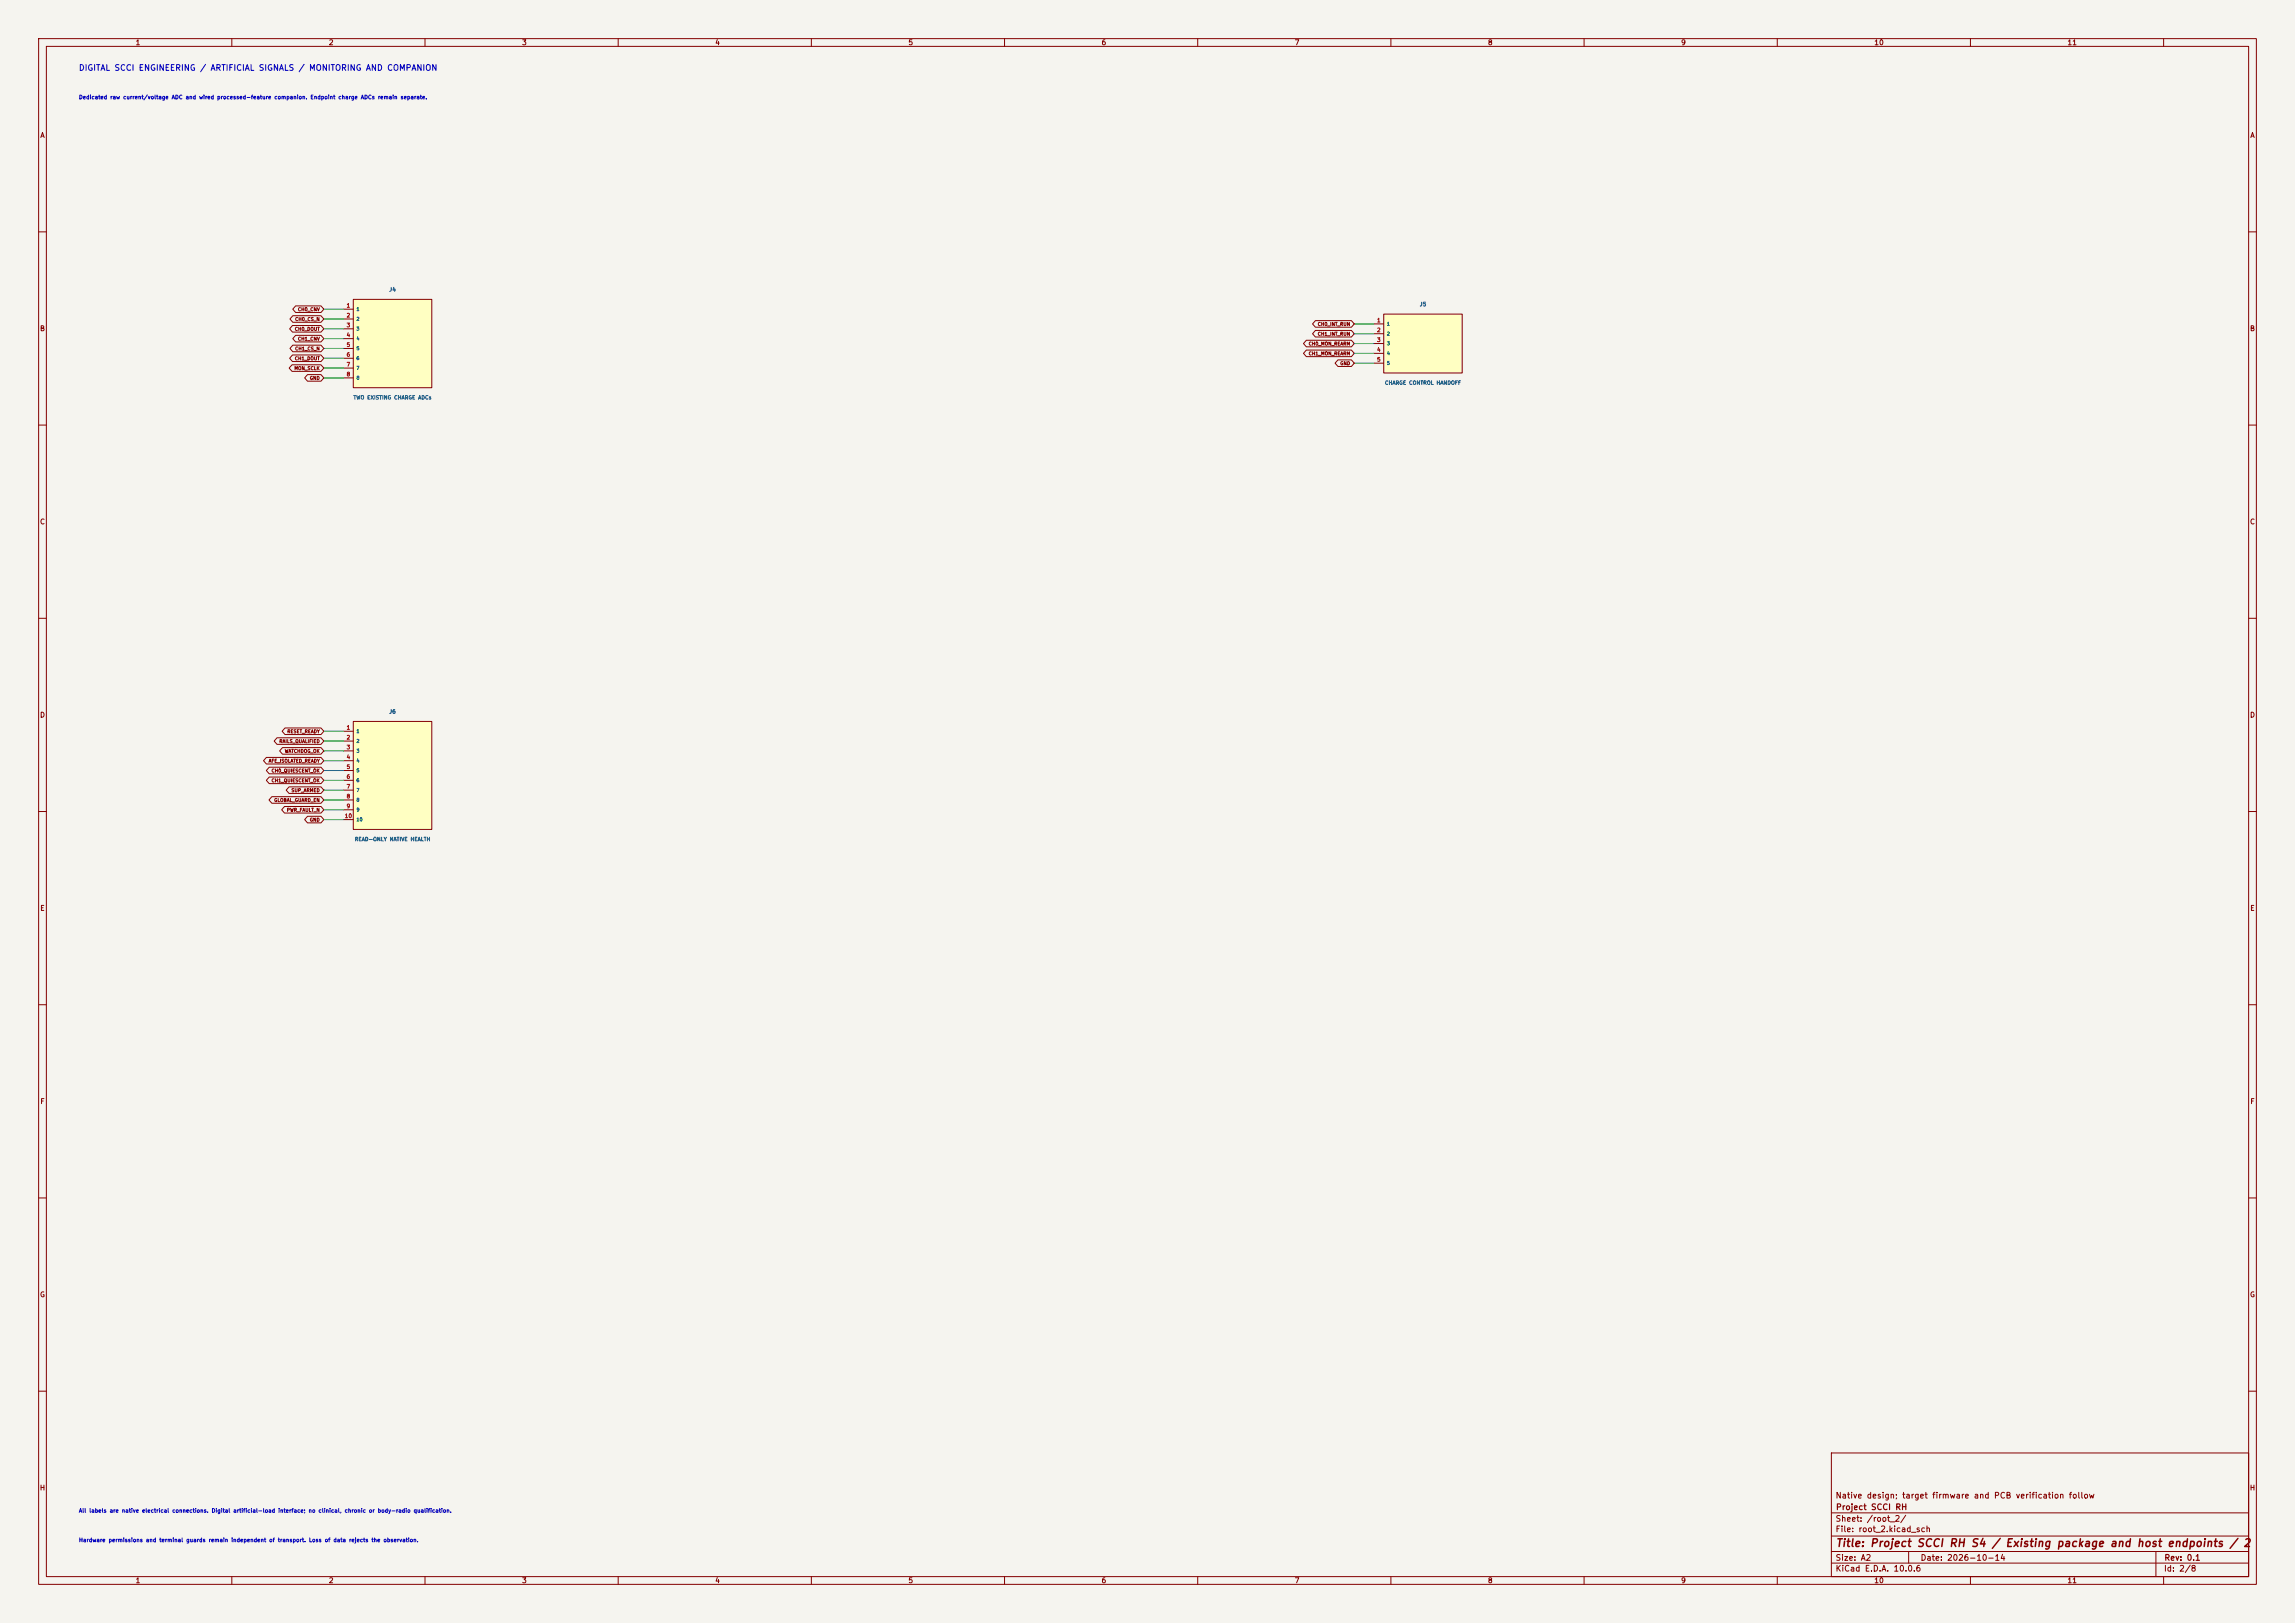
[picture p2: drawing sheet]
<svg xmlns="http://www.w3.org/2000/svg" width="594mm" height="420mm" viewBox="0 0 594 420" stroke-linecap="round" stroke-linejoin="round" font-family="sans-serif">
<defs><g id="words">
<text font-size="2" fill="#840000" x="475" y="400.8">Title: Project SCCI RH S4 / Existing package and host endpoints / 2</text>
<text font-size="1.5" fill="#0000c2" x="20.3" y="18.7">DIGITAL SCCI ENGINEERING / ARTIFICIAL SIGNALS / MONITORING AND COMPANION</text>
<g font-size="1.5" fill="#840000">
<text x="475" y="388.1">Native design; target firmware and PCB verification follow</text>
<text x="475" y="394.1">Sheet: /root_2/</text>
<text x="475.1" y="391.1">Project SCCI RH</text>
<text x="475" y="396.8">File: root_2.kicad_sch</text>
<text x="475" y="407">KiCad E.D.A. 10.0.6</text>
<text x="475" y="404.2">Size: A2</text>
<text x="497" y="404.2">Date: 2026-10-14</text>
<text x="560" y="407">Id: 2/8</text>
<text x="560.1" y="404.2">Rev: 0.1</text>
</g>
<g font-size="1.3" fill="#840000">
<text x="35" y="12">1</text>
<text x="85" y="12">2</text>
<text x="135" y="12">3</text>
<text x="185" y="12">4</text>
<text x="235" y="12">5</text>
<text x="285" y="12">6</text>
<text x="335" y="12">7</text>
<text x="385" y="12">8</text>
<text x="435" y="12">9</text>
<text x="485" y="12">10</text>
<text x="535" y="12">11</text>
<text x="10.3" y="36">A</text>
<text x="582.3" y="36">A</text>
<text x="10.2" y="86">B</text>
<text x="582.2" y="86">B</text>
<text x="10.2" y="136">C</text>
<text x="582.2" y="136">C</text>
<text x="10.2" y="186">D</text>
<text x="582.2" y="186">D</text>
<text x="10.3" y="236">E</text>
<text x="582.3" y="236">E</text>
<text x="10.3" y="286">F</text>
<text x="582.3" y="286">F</text>
<text x="10.2" y="336">G</text>
<text x="582.2" y="336">G</text>
<text x="10.2" y="386">H</text>
<text x="582.2" y="386">H</text>
<text x="35" y="410">1</text>
<text x="85" y="410">2</text>
<text x="135" y="410">3</text>
<text x="185" y="410">4</text>
<text x="235" y="410">5</text>
<text x="285" y="410">6</text>
<text x="335" y="410">7</text>
<text x="385" y="410">8</text>
<text x="435" y="410">9</text>
<text x="485" y="410">10</text>
<text x="535" y="410">11</text>
</g>
<g font-size="1" fill="#0000c2">
<text x="20.3" y="25.9">Dedicated raw current/voltage ADC and wired processed-feature companion. Endpoint charge ADCs remain separate.</text>
<text x="20.3" y="391.7">All labels are native electrical connections. Digital artificial-load interface; no clinical, chronic or body-radio qualification.</text>
<text x="20.3" y="399.3">Hardware permissions and terminal guards remain independent of transport. Loss of data rejects the observation.</text>
</g>
<g font-size="1" fill="#006464">
<text x="100.6" y="75.7">J4</text>
<text x="367.3" y="79.5">J5</text>
<text x="358.3" y="99.8">CHARGE CONTROL HANDOFF</text>
<text x="91.4" y="103.6">TWO EXISTING CHARGE ADCs</text>
<text x="100.6" y="184.9">J6</text>
<text x="91.7" y="217.9">READ-ONLY NATIVE HEALTH</text>
</g>
<g font-size="1" fill="#a90000">
<text x="89.6" y="79.8">1</text>
<text x="89.6" y="82.4">2</text>
<text x="356.3" y="83.6">1</text>
<text x="89.6" y="84.9">3</text>
<text x="89.6" y="87.4">4</text>
<text x="89.6" y="90">5</text>
<text x="356.3" y="86.2">2</text>
<text x="356.3" y="88.7">3</text>
<text x="89.6" y="92.5">6</text>
<text x="89.6" y="95.1">7</text>
<text x="356.3" y="91.3">4</text>
<text x="356.3" y="93.8">5</text>
<text x="89.6" y="97.6">8</text>
<text x="89.6" y="189">1</text>
<text x="89.6" y="191.6">2</text>
<text x="89.6" y="194.1">3</text>
<text x="89.6" y="196.7">4</text>
<text x="89.6" y="199.2">5</text>
<text x="89.6" y="201.7">6</text>
<text x="89.6" y="204.3">7</text>
<text x="89.6" y="206.8">8</text>
<text x="89.6" y="209.4">9</text>
<text x="89.1" y="211.9">10</text>
</g>
<g font-size=".9" fill="#840000">
<text x="76.3" y="83.3">CH0_CS_N</text>
<text x="77" y="80.7">CH0_CNV</text>
<text x="76.2" y="85.8">CH0_DOUT</text>
<text x="77" y="88.3">CH1_CNV</text>
<text x="338.6" y="89.6">CH0_MON_REARM</text>
<text x="341" y="84.5">CH0_INT_RUN</text>
<text x="341" y="87.1">CH1_INT_RUN</text>
<text x="76.1" y="96">MON_SCLK</text>
<text x="76.2" y="93.4">CH1_DOUT</text>
<text x="76.3" y="90.9">CH1_CS_N</text>
<text x="338.6" y="92.1">CH1_MON_REARM</text>
<text x="346.8" y="94.7">GND</text>
<text x="80.1" y="98.5">GND</text>
<text x="74.3" y="189.9">RESET_READY</text>
<text x="69.4" y="197.6">AFE_ISOLATED_READY</text>
<text x="72.2" y="192.5">RAILS_QUALIFIED</text>
<text x="73.6" y="195">WATCHDOG_OK</text>
<text x="70.2" y="200.1">CH0_QUIESCENT_OK</text>
<text x="70.2" y="202.6">CH1_QUIESCENT_OK</text>
<text x="70.9" y="207.7">GLOBAL_GUARD_EN</text>
<text x="75.3" y="205.2">SUP_ARMED</text>
<text x="74.1" y="210.3">PWR_FAULT_N</text>
<text x="80.1" y="212.8">GND</text>
</g>
<g font-size=".9" fill="#006464">
<text x="92.2" y="80.7">1</text>
<text x="92.2" y="83.2">2</text>
<text x="92.2" y="85.7">3</text>
<text x="92.2" y="88.3">4</text>
<text x="358.9" y="84.5">1</text>
<text x="358.9" y="87">2</text>
<text x="358.9" y="89.5">3</text>
<text x="92.2" y="90.8">5</text>
<text x="92.2" y="93.4">6</text>
<text x="92.2" y="95.9">7</text>
<text x="358.9" y="92.1">4</text>
<text x="358.9" y="94.6">5</text>
<text x="92.2" y="98.4">8</text>
<text x="92.2" y="189.9">1</text>
<text x="92.2" y="192.4">2</text>
<text x="92.2" y="195">3</text>
<text x="92.2" y="197.5">4</text>
<text x="92.2" y="200">5</text>
<text x="92.2" y="202.6">6</text>
<text x="92.2" y="205.1">7</text>
<text x="92.2" y="207.7">8</text>
<text x="92.2" y="210.2">9</text>
<text x="92.2" y="212.7">10</text>
</g>
</g></defs>
<path d="M0 0h594v420h-594z" fill="#f5f4ef" stroke="#f5f4ef" stroke-width=".26"/>
<g fill="none" stroke="#840000" stroke-width=".26">
<path d="M10 10h574v400h-574zM12 12h570v396h-570zM60 10v2M110 10v2M160 10v2M210 10v2M260 10v2M310 10v2M360 10v2M410 10v2M460 10v2M510 10v2"/>
<path d="M560 10v2M10 60h2M582 60h2M10 110h2M582 110h2M10 160h2M582 160h2M10 210h2M582 210h2M10 260h2M582 260h2M10 310h2"/>
<path d="M582 310h2M10 360h2M474 376h108v32h-108zM582 360h2M474 397.5h108M474 391.5h108M60 408v2M110 408v2M160 408v2M210 408v2M260 408v2M310 408v2"/>
<path d="M360 408v2M410 408v2M460 408v2M474 404.5h108M474 401.5h108M494 401.5v3M510 408v2M558 401.5v6.5M560 408v2"/>
</g>
<path d="M91.4 77.5h20.4v22.8h-20.4z" fill="#ffffc2"/>
<path d="M91.4 77.5h20.4v22.8h-20.4zM88.9 80h2.5M88.9 82.6h2.5M88.9 85.1h2.5M88.9 87.6h2.5M88.9 90.2h2.5M88.9 92.7h2.5M88.9 95.3h2.5M88.9 97.8h2.5" fill="none" stroke="#840000" stroke-width=".26"/>
<path d="M91.4 186.7h20.4v27.9h-20.4z" fill="#ffffc2"/>
<path d="M88.9 189.2h2.5M88.9 191.8h2.5M88.9 194.3h2.5M88.9 196.9h2.5M88.9 199.4h2.5M91.4 186.7h20.4v27.9h-20.4zM88.9 201.9h2.5M88.9 204.5h2.5M88.9 207h2.5M88.9 209.6h2.5M88.9 212.1h2.5" fill="none" stroke="#840000" stroke-width=".26"/>
<path d="M358.1 81.3h20.4v15.2h-20.4z" fill="#ffffc2"/>
<g fill="none" stroke="#840000" stroke-width=".26">
<path d="M76.5 79.2h6.6l.7 .8-.7 .9h-6.6l-.7-.9zM75.6 94.4h7.5l.7 .9-.7 .8h-7.5l-.8-.8zM75.7 91.9h7.4l.7 .8-.7 .9h-7.4l-.7-.9zM75.7 84.2h7.4l.7 .9-.7 .8h-7.4l-.7-.8zM75.8 89.3h7.3l.7 .9-.7 .8h-7.3l-.8-.8zM75.8 81.7h7.3l.7 .9-.7 .8h-7.3l-.8-.8zM76.5 86.8h6.6l.7 .8-.7 .9h-6.6l-.7-.9zM79.6 96.9h3.5l.7 .9-.7 .8h-3.5l-.8-.8zM338.1 88h11.7l.7 .9-.7 .9h-11.7l-.7-.9zM338.1 90.6h11.7l.7 .8-.7 .9h-11.7l-.7-.9zM340.5 83h9.3l.7 .8-.7 .9h-9.3l-.8-.9zM340.5 85.5h9.3l.7 .9-.7 .8h-9.3l-.8-.8z"/>
<path d="M346.3 93.1h3.5l.7 .9-.7 .8h-3.5l-.8-.8zM355.6 83.8h2.5M355.6 86.4h2.5M355.6 88.9h2.5M355.6 91.4h2.5M355.6 94h2.5M358.1 81.3h20.4v15.2h-20.4zM68.9 196h14.2l.7 .9-.7 .8h-14.2l-.7-.8zM69.7 198.5h13.4l.7 .9-.7 .8h-13.4l-.8-.8zM71.7 190.9h11.4l.7 .9-.7 .8h-11.4l-.7-.8zM73.1 193.5h10l.7 .8-.7 .9h-10l-.7-.9zM73.8 188.4h9.3l.7 .8-.7 .9h-9.3l-.8-.9z"/>
<path d="M69.7 201.1h13.4l.7 .8-.7 .9h-13.4l-.8-.9zM70.4 206.2h12.7l.7 .8-.7 .9h-12.7l-.8-.9zM73.6 208.7h9.5l.7 .9-.7 .8h-9.5l-.7-.8zM74.8 203.6h8.3l.7 .9-.7 .8h-8.3l-.7-.8zM79.6 211.2h3.5l.7 .9-.7 .8h-3.5l-.8-.8z"/>
</g>
<g fill="none" stroke="#009600" stroke-width=".26">
<path d="M83.8 87.6h5.1M83.8 90.2h5.1M83.8 92.7h5.1M83.8 95.3h5.1M83.8 97.8h5.1M83.8 80h5.1M83.8 82.6h5.1M83.8 85.1h5.1M350.5 83.8h5.1M350.5 86.4h5.1M350.5 88.9h5.1M350.5 91.4h5.1"/>
<path d="M350.5 94h5.1M83.8 189.2h5.1M83.8 194.3h5.1M83.8 196.9h5.1M83.8 199.4h5.1M83.8 191.8h5.1M83.8 201.9h5.1M83.8 204.5h5.1M83.8 207h5.1M83.8 209.6h5.1M83.8 212.1h5.1"/>
</g>
<use href="#words"/>
</svg>
